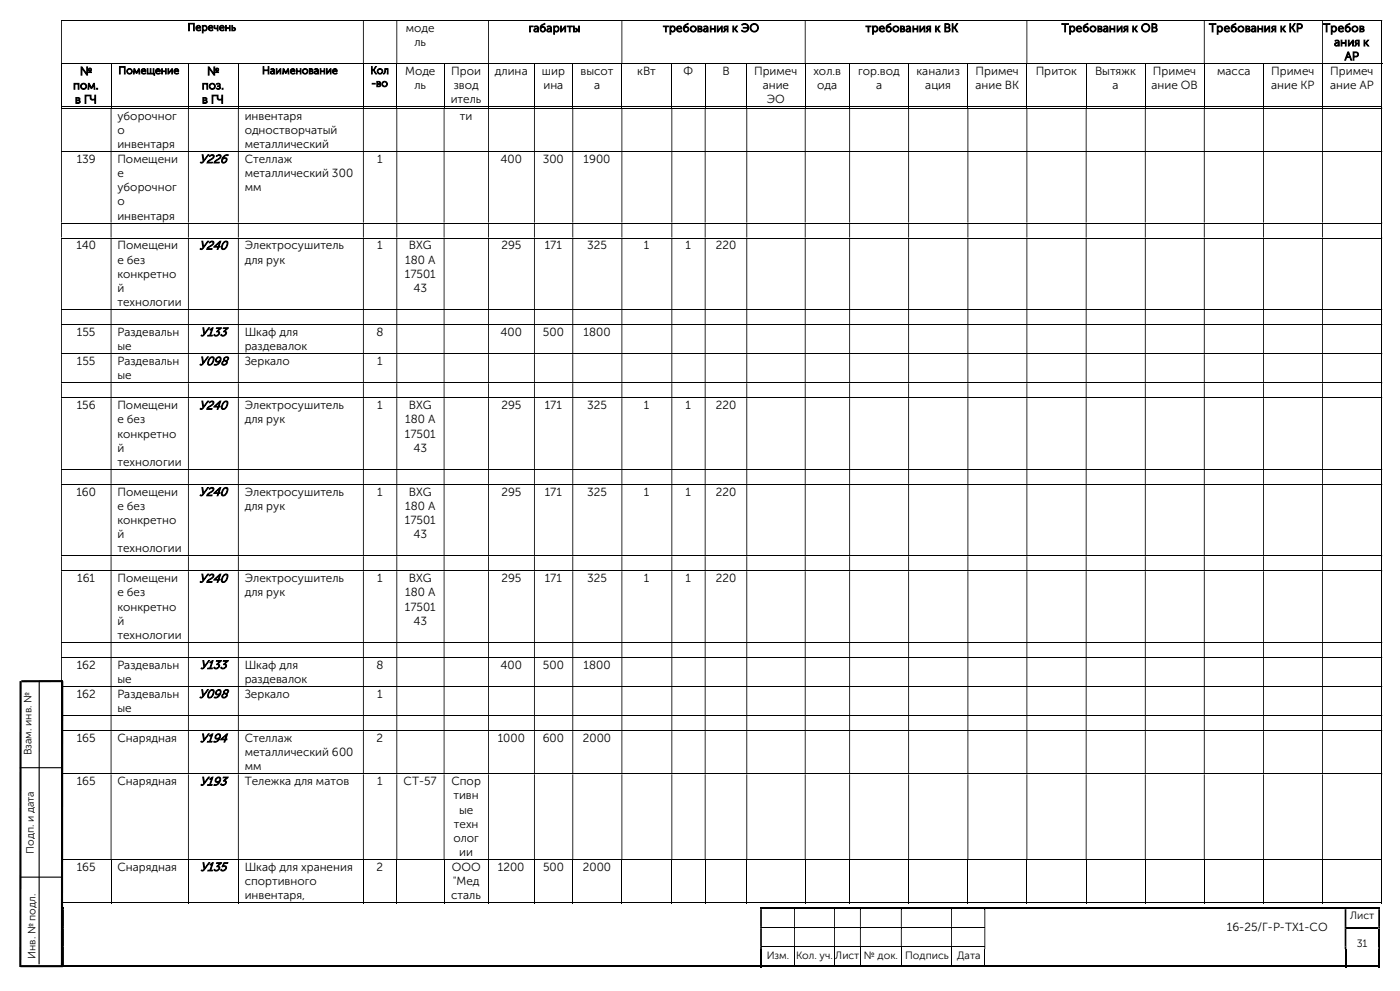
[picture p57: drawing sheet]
<svg xmlns="http://www.w3.org/2000/svg" width="420mm" height="297mm" viewBox="0 0 420 297" stroke-linecap="round" stroke-linejoin="round" font-family="sans-serif">
<defs><g id="words">
<g font-size="3.7">
<text x="59.8" y="48.9">У226</text>
<text x="59.7" y="74.8">У240</text>
<text x="60" y="100.7">У133</text>
<text x="59.6" y="109.4">У098</text>
<text x="59.7" y="122.7">У240</text>
<text x="59.7" y="148.6">У240</text>
<text x="59.7" y="174.5">У240</text>
<text x="60" y="200.4">У133</text>
<text x="59.6" y="209.2">У098</text>
<text x="59.9" y="222.4">У194</text>
<text x="59.9" y="235.4">У193</text>
<text x="60" y="261">У135</text>
</g>
<g font-size="3.5">
<text x="121.8" y="9.6">моде</text>
<text x="158.6" y="9.6">габариты</text>
<text x="198.9" y="9.6">требования к ЭО</text>
<text x="259.7" y="9.6">требования к ВК</text>
<text x="318.5" y="9.6">Требования к ОВ</text>
<text x="362.7" y="9.6">Требования к КР</text>
<text x="396.9" y="9.6">Требов</text>
<text x="124.3" y="13.8">ль</text>
<text x="400.2" y="13.8">ания к</text>
<text x="24" y="22.5">№</text>
<text x="62.1" y="22.5">№</text>
<text x="121.5" y="22.5">Моде</text>
<text x="135.4" y="22.5">Прои</text>
<text x="148.5" y="22.5">длина</text>
<text x="162.6" y="22.5">шир</text>
<text x="174.2" y="22.5">высот</text>
<text x="191.2" y="22.5">кВт</text>
<text x="205.1" y="22.5">Ф</text>
<text x="216.7" y="22.5">В</text>
<text x="226.2" y="22.5">Примеч</text>
<text x="244" y="22.5">хол.в</text>
<text x="257.4" y="22.5">гор.вод</text>
<text x="275" y="22.5">канализ</text>
<text x="292.7" y="22.5">Примеч</text>
<text x="310.7" y="22.5">Приток</text>
<text x="328.5" y="22.5">Вытяжк</text>
<text x="345.9" y="22.5">Примеч</text>
<text x="365.1" y="22.5">масса</text>
<text x="381.3" y="22.5">Примеч</text>
<text x="399.1" y="22.5">Примеч</text>
<text x="403.4" y="18">АР</text>
<text x="21.9" y="26.8">пом.</text>
<text x="60.5" y="26.8">поз.</text>
<text x="124.3" y="26.8">ль</text>
<text x="136.1" y="26.8">звод</text>
<text x="163" y="26.8">ина</text>
<text x="178.2" y="26.8">а</text>
<text x="228.8" y="26.8">ание</text>
<text x="245.2" y="26.8">ода</text>
<text x="262.8" y="26.8">а</text>
<text x="277.6" y="26.8">ация</text>
<text x="292.7" y="26.8">ание ВК</text>
<text x="333.8" y="26.8">а</text>
<text x="345.4" y="26.8">ание ОВ</text>
<text x="381.3" y="26.8">ание КР</text>
<text x="399" y="26.8">ание АР</text>
<text x="22.5" y="31">в ГЧ</text>
<text x="35.2" y="35.9">уборочног</text>
<text x="60.6" y="31">в ГЧ</text>
<text x="73.4" y="35.9">инвентаря</text>
<text x="135.2" y="31">итель</text>
<text x="138" y="35.9">ти</text>
<text x="230" y="31">ЭО</text>
<text x="35.2" y="40.1">о</text>
<text x="73.4" y="40.1">одностворчатый</text>
<text x="35.2" y="44.4">инвентаря</text>
<text x="73.4" y="44.4">металлический</text>
<text x="23" y="48.9">139</text>
<text x="35.2" y="53.1">е</text>
<text x="35.2" y="48.9">Помещени</text>
<text x="73.4" y="48.9">Стеллаж</text>
<text x="73.4" y="53.1">металлический 300</text>
<text x="113.2" y="48.9">1</text>
<text x="150.2" y="48.9">400</text>
<text x="162.8" y="48.9">300</text>
<text x="175.1" y="48.9">1900</text>
<text x="35.2" y="57.3">уборочног</text>
<text x="73.4" y="57.3">мм</text>
<text x="35.2" y="61.6">о</text>
<text x="35.2" y="65.8">инвентаря</text>
<text x="22.9" y="74.8">140</text>
<text x="35.2" y="74.8">Помещени</text>
<text x="73.4" y="74.8">Электросушитель</text>
<text x="113.2" y="74.8">1</text>
<text x="122.7" y="74.8">BXG</text>
<text x="150.4" y="74.8">295</text>
<text x="163.4" y="74.8">171</text>
<text x="176.2" y="74.8">325</text>
<text x="193.2" y="74.8">1</text>
<text x="205.7" y="74.8">1</text>
<text x="214.7" y="74.8">220</text>
<text x="35.2" y="79">е без</text>
<text x="35.2" y="83.2">конкретно</text>
<text x="73.4" y="79">для рук</text>
<text x="121.5" y="83.2">17501</text>
<text x="121.6" y="79">180 А</text>
<text x="35.2" y="87.5">й</text>
<text x="124" y="87.5">43</text>
<text x="35.2" y="91.7">технологии</text>
<text x="23.1" y="100.7">155</text>
<text x="35.2" y="100.7">Раздевальн</text>
<text x="73.4" y="100.7">Шкаф для</text>
<text x="112.9" y="100.7">8</text>
<text x="150.2" y="100.7">400</text>
<text x="162.9" y="100.7">500</text>
<text x="175.1" y="100.7">1800</text>
<text x="35.2" y="104.9">ые</text>
<text x="73.4" y="104.9">раздевалок</text>
<text x="23.1" y="109.4">155</text>
<text x="35.2" y="113.7">ые</text>
<text x="35.2" y="109.4">Раздевальн</text>
<text x="73.4" y="109.4">Зеркало</text>
<text x="113.2" y="109.4">1</text>
<text x="23" y="122.7">156</text>
<text x="35.2" y="122.7">Помещени</text>
<text x="73.4" y="122.7">Электросушитель</text>
<text x="113.2" y="122.7">1</text>
<text x="122.7" y="122.7">BXG</text>
<text x="150.4" y="122.7">295</text>
<text x="163.4" y="122.7">171</text>
<text x="176.2" y="122.7">325</text>
<text x="193.2" y="122.7">1</text>
<text x="205.7" y="122.7">1</text>
<text x="214.7" y="122.7">220</text>
<text x="35.2" y="126.9">е без</text>
<text x="35.2" y="131.1">конкретно</text>
<text x="73.4" y="126.9">для рук</text>
<text x="121.5" y="131.1">17501</text>
<text x="121.6" y="126.9">180 А</text>
<text x="35.2" y="135.4">й</text>
<text x="124" y="135.4">43</text>
<text x="35.2" y="139.6">технологии</text>
<text x="22.9" y="148.6">160</text>
<text x="35.2" y="148.6">Помещени</text>
<text x="73.4" y="148.6">Электросушитель</text>
<text x="113.2" y="148.6">1</text>
<text x="122.7" y="148.6">BXG</text>
<text x="150.4" y="148.6">295</text>
<text x="163.4" y="148.6">171</text>
<text x="176.2" y="148.6">325</text>
<text x="193.2" y="148.6">1</text>
<text x="205.7" y="148.6">1</text>
<text x="214.7" y="148.6">220</text>
<text x="35.2" y="152.8">е без</text>
<text x="73.4" y="152.8">для рук</text>
<text x="121.6" y="152.8">180 А</text>
<text x="35.2" y="157.1">конкретно</text>
<text x="35.2" y="161.3">й</text>
<text x="121.5" y="157.1">17501</text>
<text x="124" y="161.3">43</text>
<text x="35.2" y="165.5">технологии</text>
<text x="23.2" y="174.5">161</text>
<text x="35.2" y="174.5">Помещени</text>
<text x="35.2" y="178.8">е без</text>
<text x="73.4" y="174.5">Электросушитель</text>
<text x="73.4" y="178.8">для рук</text>
<text x="113.2" y="174.5">1</text>
<text x="121.6" y="178.8">180 А</text>
<text x="122.7" y="174.5">BXG</text>
<text x="150.4" y="174.5">295</text>
<text x="163.4" y="174.5">171</text>
<text x="176.2" y="174.5">325</text>
<text x="193.2" y="174.5">1</text>
<text x="205.7" y="174.5">1</text>
<text x="214.7" y="174.5">220</text>
<text x="35.2" y="183">конкретно</text>
<text x="121.5" y="183">17501</text>
<text x="35.2" y="187.2">й</text>
<text x="35.2" y="191.5">технологии</text>
<text x="124" y="187.2">43</text>
<text x="23" y="200.4">162</text>
<text x="35.2" y="200.4">Раздевальн</text>
<text x="73.4" y="200.4">Шкаф для</text>
<text x="112.9" y="200.4">8</text>
<text x="150.2" y="200.4">400</text>
<text x="162.9" y="200.4">500</text>
<text x="175.1" y="200.4">1800</text>
<text x="23" y="209.2">162</text>
<text x="35.2" y="204.7">ые</text>
<text x="35.2" y="209.2">Раздевальн</text>
<text x="73.4" y="204.7">раздевалок</text>
<text x="73.4" y="209.2">Зеркало</text>
<text x="113.2" y="209.2">1</text>
<text x="35.2" y="213.4">ые</text>
<text x="23" y="222.4">165</text>
<text x="35.2" y="222.4">Снарядная</text>
<text x="73.4" y="222.4">Стеллаж</text>
<text x="73.4" y="226.7">металлический 600</text>
<text x="113" y="222.4">2</text>
<text x="149.3" y="222.4">1000</text>
<text x="162.8" y="222.4">600</text>
<text x="174.9" y="222.4">2000</text>
<text x="73.4" y="230.9">мм</text>
<text x="23" y="235.4">165</text>
<text x="35.2" y="235.4">Снарядная</text>
<text x="73.4" y="235.4">Тележка для матов</text>
<text x="113.2" y="235.4">1</text>
<text x="121.1" y="235.4">СТ-57</text>
<text x="135.4" y="235.4">Спор</text>
<text x="136" y="239.6">тивн</text>
<text x="137.7" y="243.8">ые</text>
<text x="136.1" y="248.1">техн</text>
<text x="136" y="252.3">олог</text>
<text x="137.8" y="256.5">ии</text>
<text x="23" y="261">165</text>
<text x="35.2" y="261">Снарядная</text>
<text x="73.4" y="261">Шкаф для хранения</text>
<text x="113" y="261">2</text>
<text x="135.5" y="261">ООО</text>
<text x="149.4" y="261">1200</text>
<text x="162.9" y="261">500</text>
<text x="174.9" y="261">2000</text>
<text x="73.4" y="265.3">спортивного</text>
<text x="73.4" y="269.5">инвентаря,</text>
<text x="135.4" y="269.5">сталь</text>
<text x="135.8" y="265.3">&quot;Мед</text>
<text x="368" y="279">16-25/Г-Р-ТХ1-СО</text>
</g>
<g font-size="3.2">
<text x="56.3" y="9.2">Перечень</text>
<text x="35.5" y="22.2">Помещение</text>
<text x="78.6" y="22.2">Наименование</text>
<text x="111.1" y="22.2">Кол</text>
<text x="111.4" y="26">-во</text>
<text x="9.5" y="226.4" transform="rotate(-90 9.5 226.4)">Взам. инв. №</text>
<text x="10.2" y="255.9" transform="rotate(-90 10.2 255.9)">Подп. и дата</text>
<text x="405" y="275.5">Лист</text>
<text x="10.6" y="287.4" transform="rotate(-90 10.6 287.4)">Инв. № подл.</text>
<text x="230" y="287.4">Изм.</text>
<text x="238.8" y="287.4">Кол. уч.</text>
<text x="250.6" y="287.4">Лист</text>
<text x="259.2" y="287.4">№ док.</text>
<text x="271.6" y="287.4">Подпись</text>
<text x="287.1" y="287.4">Дата</text>
<text x="407" y="283.8">31</text>
</g>
</g></defs>
<g fill="none" stroke="#000" stroke-width=".3">
<path d="M18.3 6.1h396.1M18.3 19.1h396.4M18.5 19.2v13M33.3 19.2v13M56.5 19.2v13M71.5 19.2v13M109 19.2v13M119 19.2v13M133.2 19.2v13M146.6 19.2v13M160.3 19.2v13M171.8 19.2v13"/>
<path d="M186.6 19.2v13M201.5 19.2v13M211.5 19.2v13M224 19.2v13M241.6 19.2v13M254.9 19.2v13M272.6 19.2v13M290.4 19.2v13M308.1 19.2v13M325.8 19.2v13M343.6 19.2v13M361.3 19.2v13"/>
<path d="M379.1 19.2v13M396.7 19.2v13M414.5 6.3v12.7M414.5 19.2v13M18.3 32h14.9M18.3 32.4h396.1M33.4 32h23M56.6 32h14.8M71.6 32h37.3M109.1 32h9.8M119.2 32h13.9M133.3 32h13.1"/>
<path d="M146.7 32h13.5M160.4 32h11.3M172 32h14.4M186.7 32h14.7M201.7 32h9.7M211.7 32h12.2M224.2 32h17.2M241.7 32h13.1M255 32h17.5M272.7 32h17.5M290.5 32h17.4M308.2 32h17.5"/>
<path d="M326 32h17.5M343.7 32h17.4M361.4 32h17.5M379.2 32h17.4M396.9 32h17.5M414.5 32.6v12.7M18.3 45.4h396.1M414.5 45.6v21.1M18.3 66.8h396.1M18.3 71.3h396.1M414.5 67v4.2M414.5 71.5v21.1"/>
<path d="M18.3 92.8h396.1M18.3 97.3h396.1M414.5 92.9v4.3M414.5 97.4v8.5M18.3 106h396.1M18.3 114.7h396.1M18.3 119.2h396.1M414.5 106.1v8.5M414.5 114.9v4.2M414.5 119.3v21.2M18.3 140.7h396.1M18.3 145.2h396.1"/>
<path d="M414.5 140.8v4.2M414.5 145.3v21.2M18.3 166.6h396.1M18.3 171.1h396.1M414.5 166.7v4.2M414.5 171.2v21.2M18.3 192.5h396.1M18.3 197h396.1M414.5 192.7v4.2M414.5 197.1v8.5M18.3 205.7h396.1M18.3 214.5h396.1"/>
<path d="M18.3 219h396.1M414.5 205.9v8.4M414.5 214.6v4.3M414.5 219.1v12.7M18.3 231.9h396.1M414.5 232.1v25.4M18.3 257.6h396.1M18.5 257.7v13M33.3 257.7v13M56.5 257.7v13M71.5 257.7v13M109 257.7v13"/>
<path d="M119 257.7v13M133.2 257.7v13M146.6 257.7v13M160.3 257.7v13M171.8 257.7v13M186.6 257.7v13M201.5 257.7v13M211.5 257.7v13M224 257.7v13M241.6 257.7v13M254.9 257.7v13M272.6 257.7v13"/>
<path d="M290.4 257.7v13M308.1 257.7v13M325.8 257.7v13M343.6 257.7v13M361.3 257.7v13M379.1 257.7v13M396.7 257.7v13M414.5 257.7v13M18.3 270.6h14.9M33.4 270.6h23M56.6 270.6h14.8M71.6 270.6h37.3"/>
<path d="M109.1 270.6h9.8M119.2 270.6h13.9M133.3 270.6h13.1M146.7 270.6h13.5M160.4 270.6h11.3M172 270.6h14.4M186.7 270.6h14.7M201.7 270.6h9.7M211.7 270.6h12.2M224.2 270.6h17.2M228.6 277.9h9.6M238.5 277.9h11.7"/>
<path d="M241.7 270.6h13.1M250.5 277.9h7.5M255 270.6h17.5M258.2 277.9h12.1M270.5 277.9h14.8M272.7 270.6h17.5M285.6 277.9h9.7M290.5 270.6h17.4M308.2 270.6h17.5M326 270.6h17.5M343.7 270.6h17.4M361.4 270.6h17.5"/>
<path d="M379.2 270.6h17.4M396.9 270.6h17.5M228.6 283.8h9.6M238.3 284.4v5M238.5 283.8h11.7M250.4 284.4v5M250.5 283.8h7.5M258.1 284.4v5M258.2 283.8h12.1M270.4 284.4v5M270.5 283.8h14.8M285.5 284.4v5"/>
<path d="M285.6 283.8h9.7M295.4 284.4v5"/>
</g>
<g fill="#000">
<path d="M414.4 6h.3v.3h-.3zM18.3 6.3h.3v12.7h-.3zM108.9 6.3h.2v12.7h-.2zM118.9 6.3h.3v12.7h-.3zM146.4 6.3h.3v12.7h-.3zM186.4 6.3h.3v12.7h-.3zM241.4 6.3h.3v12.7h-.3zM307.9 6.3h.3v12.7h-.3zM361.1 6.3h.3v12.7h-.3zM396.6 6.3h.3v12.7h-.3z" fill-rule="evenodd"/>
<path d="M414.4 32.3h.3v.3h-.3zM18.3 32.6h.3v12.7h-.3zM33.2 32.6h.2v12.7h-.2zM56.4 32.6h.2v12.7h-.2zM71.4 32.6h.2v12.7h-.2zM108.9 32.6h.2v12.7h-.2zM118.9 32.6h.3v12.7h-.3zM133.1 32.6h.2v12.7h-.2zM146.4 32.6h.3v12.7h-.3zM160.2 32.6h.2v12.7h-.2zM171.7 32.6h.3v12.7h-.3zM186.4 32.6h.3v12.7h-.3zM201.4 32.6h.3v12.7h-.3zM211.4 32.6h.3v12.7h-.3zM223.9 32.6h.3v12.7h-.3zM241.4 32.6h.3v12.7h-.3zM254.8 32.6h.2v12.7h-.2zM272.5 32.6h.2v12.7h-.2zM290.2 32.6h.3v12.7h-.3zM307.9 32.6h.3v12.7h-.3zM325.7 32.6h.3v12.7h-.3zM343.5 32.6h.2v12.7h-.2zM361.1 32.6h.3v12.7h-.3zM378.9 32.6h.3v12.7h-.3zM396.6 32.6h.3v12.7h-.3z" fill-rule="evenodd"/>
<path d="M414.4 45.3h.3v.3h-.3zM18.3 45.6h.3v21.1h-.3zM33.2 45.6h.2v21.1h-.2zM56.4 45.6h.2v21.1h-.2zM71.4 45.6h.2v21.1h-.2zM108.9 45.6h.2v21.1h-.2zM118.9 45.6h.3v21.1h-.3zM133.1 45.6h.2v21.1h-.2zM146.4 45.6h.3v21.1h-.3zM160.2 45.6h.2v21.1h-.2zM171.7 45.6h.3v21.1h-.3zM186.4 45.6h.3v21.1h-.3zM201.4 45.6h.3v21.1h-.3zM211.4 45.6h.3v21.1h-.3zM223.9 45.6h.3v21.1h-.3zM241.4 45.6h.3v21.1h-.3zM254.8 45.6h.2v21.1h-.2zM272.5 45.6h.2v21.1h-.2zM290.2 45.6h.3v21.1h-.3zM307.9 45.6h.3v21.1h-.3zM325.7 45.6h.3v21.1h-.3zM343.5 45.6h.2v21.1h-.2zM361.1 45.6h.3v21.1h-.3zM378.9 45.6h.3v21.1h-.3zM396.6 45.6h.3v21.1h-.3z" fill-rule="evenodd"/>
<path d="M414.4 66.7h.3v.3h-.3zM18.3 67h.3v4.2h-.3zM33.2 67h.2v4.2h-.2zM56.4 67h.2v4.2h-.2zM71.4 67h.2v4.2h-.2zM108.9 67h.2v4.2h-.2zM118.9 67h.3v4.2h-.3zM133.1 67h.2v4.2h-.2zM146.4 67h.3v4.2h-.3zM160.2 67h.2v4.2h-.2zM171.7 67h.3v4.2h-.3zM186.4 67h.3v4.2h-.3zM201.4 67h.3v4.2h-.3zM211.4 67h.3v4.2h-.3zM223.9 67h.3v4.2h-.3zM241.4 67h.3v4.2h-.3zM254.8 67h.2v4.2h-.2zM272.5 67h.2v4.2h-.2zM290.2 67h.3v4.2h-.3zM307.9 67h.3v4.2h-.3zM325.7 67h.3v4.2h-.3zM343.5 67h.2v4.2h-.2zM361.1 67h.3v4.2h-.3zM378.9 67h.3v4.2h-.3zM396.6 67h.3v4.2h-.3z" fill-rule="evenodd"/>
<path d="M414.4 71.2h.3v.3h-.3zM18.3 71.5h.3v21.1h-.3zM33.2 71.5h.2v21.1h-.2zM56.4 71.5h.2v21.1h-.2zM71.4 71.5h.2v21.1h-.2zM108.9 71.5h.2v21.1h-.2zM118.9 71.5h.3v21.1h-.3zM133.1 71.5h.2v21.1h-.2zM146.4 71.5h.3v21.1h-.3zM160.2 71.5h.2v21.1h-.2zM171.7 71.5h.3v21.1h-.3zM186.4 71.5h.3v21.1h-.3zM201.4 71.5h.3v21.1h-.3zM211.4 71.5h.3v21.1h-.3zM223.9 71.5h.3v21.1h-.3zM241.4 71.5h.3v21.1h-.3zM254.8 71.5h.2v21.1h-.2zM272.5 71.5h.2v21.1h-.2zM290.2 71.5h.3v21.1h-.3zM307.9 71.5h.3v21.1h-.3zM325.7 71.5h.3v21.1h-.3zM343.5 71.5h.2v21.1h-.2zM361.1 71.5h.3v21.1h-.3zM378.9 71.5h.3v21.1h-.3zM396.6 71.5h.3v21.1h-.3z" fill-rule="evenodd"/>
<path d="M414.4 92.6h.3v.3h-.3zM18.3 92.9h.3v4.3h-.3zM33.2 92.9h.2v4.3h-.2zM56.4 92.9h.2v4.3h-.2zM71.4 92.9h.2v4.3h-.2zM108.9 92.9h.2v4.3h-.2zM118.9 92.9h.3v4.3h-.3zM133.1 92.9h.2v4.3h-.2zM146.4 92.9h.3v4.3h-.3zM160.2 92.9h.2v4.3h-.2zM171.7 92.9h.3v4.3h-.3zM186.4 92.9h.3v4.3h-.3zM201.4 92.9h.3v4.3h-.3zM211.4 92.9h.3v4.3h-.3zM223.9 92.9h.3v4.3h-.3zM241.4 92.9h.3v4.3h-.3zM254.8 92.9h.2v4.3h-.2zM272.5 92.9h.2v4.3h-.2zM290.2 92.9h.3v4.3h-.3zM307.9 92.9h.3v4.3h-.3zM325.7 92.9h.3v4.3h-.3zM343.5 92.9h.2v4.3h-.2zM361.1 92.9h.3v4.3h-.3zM378.9 92.9h.3v4.3h-.3zM396.6 92.9h.3v4.3h-.3z" fill-rule="evenodd"/>
<path d="M414.4 97.2h.3v.2h-.3zM18.3 97.4h.3v8.5h-.3zM33.2 97.4h.2v8.5h-.2zM56.4 97.4h.2v8.5h-.2zM71.4 97.4h.2v8.5h-.2zM108.9 97.4h.2v8.5h-.2zM118.9 97.4h.3v8.5h-.3zM133.1 97.4h.2v8.5h-.2zM146.4 97.4h.3v8.5h-.3zM160.2 97.4h.2v8.5h-.2zM171.7 97.4h.3v8.5h-.3zM186.4 97.4h.3v8.5h-.3zM201.4 97.4h.3v8.5h-.3zM211.4 97.4h.3v8.5h-.3zM223.9 97.4h.3v8.5h-.3zM241.4 97.4h.3v8.5h-.3zM254.8 97.4h.2v8.5h-.2zM272.5 97.4h.2v8.5h-.2zM290.2 97.4h.3v8.5h-.3zM307.9 97.4h.3v8.5h-.3zM325.7 97.4h.3v8.5h-.3zM343.5 97.4h.2v8.5h-.2zM361.1 97.4h.3v8.5h-.3zM378.9 97.4h.3v8.5h-.3zM396.6 97.4h.3v8.5h-.3z" fill-rule="evenodd"/>
<path d="M414.4 105.9h.3v.2h-.3zM18.3 106.1h.3v8.5h-.3zM33.2 106.1h.2v8.5h-.2zM56.4 106.1h.2v8.5h-.2zM71.4 106.1h.2v8.5h-.2zM108.9 106.1h.2v8.5h-.2zM118.9 106.1h.3v8.5h-.3zM133.1 106.1h.2v8.5h-.2zM146.4 106.1h.3v8.5h-.3zM160.2 106.1h.2v8.5h-.2zM171.7 106.1h.3v8.5h-.3zM186.4 106.1h.3v8.5h-.3zM201.4 106.1h.3v8.5h-.3zM211.4 106.1h.3v8.5h-.3zM223.9 106.1h.3v8.5h-.3zM241.4 106.1h.3v8.5h-.3zM254.8 106.1h.2v8.5h-.2zM272.5 106.1h.2v8.5h-.2zM290.2 106.1h.3v8.5h-.3zM307.9 106.1h.3v8.5h-.3zM325.7 106.1h.3v8.5h-.3zM343.5 106.1h.2v8.5h-.2zM361.1 106.1h.3v8.5h-.3zM378.9 106.1h.3v8.5h-.3zM396.6 106.1h.3v8.5h-.3z" fill-rule="evenodd"/>
<path d="M414.4 114.6h.3v.3h-.3zM18.3 114.9h.3v4.2h-.3zM33.2 114.9h.2v4.2h-.2zM56.4 114.9h.2v4.2h-.2zM71.4 114.9h.2v4.2h-.2zM108.9 114.9h.2v4.2h-.2zM118.9 114.9h.3v4.2h-.3zM133.1 114.9h.2v4.2h-.2zM146.4 114.9h.3v4.2h-.3zM160.2 114.9h.2v4.2h-.2zM171.7 114.9h.3v4.2h-.3zM186.4 114.9h.3v4.2h-.3zM201.4 114.9h.3v4.2h-.3zM211.4 114.9h.3v4.2h-.3zM223.9 114.9h.3v4.2h-.3zM241.4 114.9h.3v4.2h-.3zM254.8 114.9h.2v4.2h-.2zM272.5 114.9h.2v4.2h-.2zM290.2 114.9h.3v4.2h-.3zM307.9 114.9h.3v4.2h-.3zM325.7 114.9h.3v4.2h-.3zM343.5 114.9h.2v4.2h-.2zM361.1 114.9h.3v4.2h-.3zM378.9 114.9h.3v4.2h-.3zM396.6 114.9h.3v4.2h-.3z" fill-rule="evenodd"/>
<path d="M414.4 119.1h.3v.2h-.3zM18.3 119.3h.3v21.2h-.3zM33.2 119.3h.2v21.2h-.2zM56.4 119.3h.2v21.2h-.2zM71.4 119.3h.2v21.2h-.2zM108.9 119.3h.2v21.2h-.2zM118.9 119.3h.3v21.2h-.3zM133.1 119.3h.2v21.2h-.2zM146.4 119.3h.3v21.2h-.3zM160.2 119.3h.2v21.2h-.2zM171.7 119.3h.3v21.2h-.3zM186.4 119.3h.3v21.2h-.3zM201.4 119.3h.3v21.2h-.3zM211.4 119.3h.3v21.2h-.3zM223.9 119.3h.3v21.2h-.3zM241.4 119.3h.3v21.2h-.3zM254.8 119.3h.2v21.2h-.2zM272.5 119.3h.2v21.2h-.2zM290.2 119.3h.3v21.2h-.3zM307.9 119.3h.3v21.2h-.3zM325.7 119.3h.3v21.2h-.3zM343.5 119.3h.2v21.2h-.2zM361.1 119.3h.3v21.2h-.3zM378.9 119.3h.3v21.2h-.3zM396.6 119.3h.3v21.2h-.3z" fill-rule="evenodd"/>
<path d="M414.4 140.5h.3v.3h-.3zM18.3 140.8h.3v4.2h-.3zM33.2 140.8h.2v4.2h-.2zM56.4 140.8h.2v4.2h-.2zM71.4 140.8h.2v4.2h-.2zM108.9 140.8h.2v4.2h-.2zM118.9 140.8h.3v4.2h-.3zM133.1 140.8h.2v4.2h-.2zM146.4 140.8h.3v4.2h-.3zM160.2 140.8h.2v4.2h-.2zM171.7 140.8h.3v4.2h-.3zM186.4 140.8h.3v4.2h-.3zM201.4 140.8h.3v4.2h-.3zM211.4 140.8h.3v4.2h-.3zM223.9 140.8h.3v4.2h-.3zM241.4 140.8h.3v4.2h-.3zM254.8 140.8h.2v4.2h-.2zM272.5 140.8h.2v4.2h-.2zM290.2 140.8h.3v4.2h-.3zM307.9 140.8h.3v4.2h-.3zM325.7 140.8h.3v4.2h-.3zM343.5 140.8h.2v4.2h-.2zM361.1 140.8h.3v4.2h-.3zM378.9 140.8h.3v4.2h-.3zM396.6 140.8h.3v4.2h-.3z" fill-rule="evenodd"/>
<path d="M414.4 145h.3v.3h-.3zM18.3 145.3h.3v21.2h-.3zM33.2 145.3h.2v21.2h-.2zM56.4 145.3h.2v21.2h-.2zM71.4 145.3h.2v21.2h-.2zM108.9 145.3h.2v21.2h-.2zM118.9 145.3h.3v21.2h-.3zM133.1 145.3h.2v21.2h-.2zM146.4 145.3h.3v21.2h-.3zM160.2 145.3h.2v21.2h-.2zM171.7 145.3h.3v21.2h-.3zM186.4 145.3h.3v21.2h-.3zM201.4 145.3h.3v21.2h-.3zM211.4 145.3h.3v21.2h-.3zM223.9 145.3h.3v21.2h-.3zM241.4 145.3h.3v21.2h-.3zM254.8 145.3h.2v21.2h-.2zM272.5 145.3h.2v21.2h-.2zM290.2 145.3h.3v21.2h-.3zM307.9 145.3h.3v21.2h-.3zM325.7 145.3h.3v21.2h-.3zM343.5 145.3h.2v21.2h-.2zM361.1 145.3h.3v21.2h-.3zM378.9 145.3h.3v21.2h-.3zM396.6 145.3h.3v21.2h-.3z" fill-rule="evenodd"/>
<path d="M414.4 166.5h.3v.2h-.3zM18.3 166.7h.3v4.2h-.3zM33.2 166.7h.2v4.2h-.2zM56.4 166.7h.2v4.2h-.2zM71.4 166.7h.2v4.2h-.2zM108.9 166.7h.2v4.2h-.2zM118.9 166.7h.3v4.2h-.3zM133.1 166.7h.2v4.2h-.2zM146.4 166.7h.3v4.2h-.3zM160.2 166.7h.2v4.2h-.2zM171.7 166.7h.3v4.2h-.3zM186.4 166.7h.3v4.2h-.3zM201.4 166.7h.3v4.2h-.3zM211.4 166.7h.3v4.2h-.3zM223.9 166.7h.3v4.2h-.3zM241.4 166.7h.3v4.2h-.3zM254.8 166.7h.2v4.2h-.2zM272.5 166.7h.2v4.2h-.2zM290.2 166.7h.3v4.2h-.3zM307.9 166.7h.3v4.2h-.3zM325.7 166.7h.3v4.2h-.3zM343.5 166.7h.2v4.2h-.2zM361.1 166.7h.3v4.2h-.3zM378.9 166.7h.3v4.2h-.3zM396.6 166.7h.3v4.2h-.3z" fill-rule="evenodd"/>
<path d="M414.4 170.9h.3v.3h-.3zM18.3 171.2h.3v21.2h-.3zM33.2 171.2h.2v21.2h-.2zM56.4 171.2h.2v21.2h-.2zM71.4 171.2h.2v21.2h-.2zM108.9 171.2h.2v21.2h-.2zM118.9 171.2h.3v21.2h-.3zM133.1 171.2h.2v21.2h-.2zM146.4 171.2h.3v21.2h-.3zM160.2 171.2h.2v21.2h-.2zM171.7 171.2h.3v21.2h-.3zM186.4 171.2h.3v21.2h-.3zM201.4 171.2h.3v21.2h-.3zM211.4 171.2h.3v21.2h-.3zM223.9 171.2h.3v21.2h-.3zM241.4 171.2h.3v21.2h-.3zM254.8 171.2h.2v21.2h-.2zM272.5 171.2h.2v21.2h-.2zM290.2 171.2h.3v21.2h-.3zM307.9 171.2h.3v21.2h-.3zM325.7 171.2h.3v21.2h-.3zM343.5 171.2h.2v21.2h-.2zM361.1 171.2h.3v21.2h-.3zM378.9 171.2h.3v21.2h-.3zM396.6 171.2h.3v21.2h-.3z" fill-rule="evenodd"/>
<path d="M414.4 192.4h.3v.3h-.3zM18.3 192.7h.3v4.2h-.3zM33.2 192.7h.2v4.2h-.2zM56.4 192.7h.2v4.2h-.2zM71.4 192.7h.2v4.2h-.2zM108.9 192.7h.2v4.2h-.2zM118.9 192.7h.3v4.2h-.3zM133.1 192.7h.2v4.2h-.2zM146.4 192.7h.3v4.2h-.3zM160.2 192.7h.2v4.2h-.2zM171.7 192.7h.3v4.2h-.3zM186.4 192.7h.3v4.2h-.3zM201.4 192.7h.3v4.2h-.3zM211.4 192.7h.3v4.2h-.3zM223.9 192.7h.3v4.2h-.3zM241.4 192.7h.3v4.2h-.3zM254.8 192.7h.2v4.2h-.2zM272.5 192.7h.2v4.2h-.2zM290.2 192.7h.3v4.2h-.3zM307.9 192.7h.3v4.2h-.3zM325.7 192.7h.3v4.2h-.3zM343.5 192.7h.2v4.2h-.2zM361.1 192.7h.3v4.2h-.3zM378.9 192.7h.3v4.2h-.3zM396.6 192.7h.3v4.2h-.3z" fill-rule="evenodd"/>
<path d="M414.4 196.9h.3v.2h-.3zM18.3 197.1h.3v8.5h-.3zM33.2 197.1h.2v8.5h-.2zM56.4 197.1h.2v8.5h-.2zM71.4 197.1h.2v8.5h-.2zM108.9 197.1h.2v8.5h-.2zM118.9 197.1h.3v8.5h-.3zM133.1 197.1h.2v8.5h-.2zM146.4 197.1h.3v8.5h-.3zM160.2 197.1h.2v8.5h-.2zM171.7 197.1h.3v8.5h-.3zM186.4 197.1h.3v8.5h-.3zM201.4 197.1h.3v8.5h-.3zM211.4 197.1h.3v8.5h-.3zM223.9 197.1h.3v8.5h-.3zM241.4 197.1h.3v8.5h-.3zM254.8 197.1h.2v8.5h-.2zM272.5 197.1h.2v8.5h-.2zM290.2 197.1h.3v8.5h-.3zM307.9 197.1h.3v8.5h-.3zM325.7 197.1h.3v8.5h-.3zM343.5 197.1h.2v8.5h-.2zM361.1 197.1h.3v8.5h-.3zM378.9 197.1h.3v8.5h-.3zM396.6 197.1h.3v8.5h-.3z" fill-rule="evenodd"/>
<path d="M414.4 205.6h.3v.3h-.3zM18.3 205.9h.3v8.4h-.3zM33.2 205.9h.2v8.4h-.2zM56.4 205.9h.2v8.4h-.2zM71.4 205.9h.2v8.4h-.2zM108.9 205.9h.2v8.4h-.2zM118.9 205.9h.3v8.4h-.3zM133.1 205.9h.2v8.4h-.2zM146.4 205.9h.3v8.4h-.3zM160.2 205.9h.2v8.4h-.2zM171.7 205.9h.3v8.4h-.3zM186.4 205.9h.3v8.4h-.3zM201.4 205.9h.3v8.4h-.3zM211.4 205.9h.3v8.4h-.3zM223.9 205.9h.3v8.4h-.3zM241.4 205.9h.3v8.4h-.3zM254.8 205.9h.2v8.4h-.2zM272.5 205.9h.2v8.4h-.2zM290.2 205.9h.3v8.4h-.3zM307.9 205.9h.3v8.4h-.3zM325.7 205.9h.3v8.4h-.3zM343.5 205.9h.2v8.4h-.2zM361.1 205.9h.3v8.4h-.3zM378.9 205.9h.3v8.4h-.3zM396.6 205.9h.3v8.4h-.3z" fill-rule="evenodd"/>
<path d="M414.4 214.3h.3v.3h-.3zM18.3 214.6h.3v4.3h-.3zM33.2 214.6h.2v4.3h-.2zM56.4 214.6h.2v4.3h-.2zM71.4 214.6h.2v4.3h-.2zM108.9 214.6h.2v4.3h-.2zM118.9 214.6h.3v4.3h-.3zM133.1 214.6h.2v4.3h-.2zM146.4 214.6h.3v4.3h-.3zM160.2 214.6h.2v4.3h-.2zM171.7 214.6h.3v4.3h-.3zM186.4 214.6h.3v4.3h-.3zM201.4 214.6h.3v4.3h-.3zM211.4 214.6h.3v4.3h-.3zM223.9 214.6h.3v4.3h-.3zM241.4 214.6h.3v4.3h-.3zM254.8 214.6h.2v4.3h-.2zM272.5 214.6h.2v4.3h-.2zM290.2 214.6h.3v4.3h-.3zM307.9 214.6h.3v4.3h-.3zM325.7 214.6h.3v4.3h-.3zM343.5 214.6h.2v4.3h-.2zM361.1 214.6h.3v4.3h-.3zM378.9 214.6h.3v4.3h-.3zM396.6 214.6h.3v4.3h-.3z" fill-rule="evenodd"/>
<path d="M414.4 218.9h.3v.2h-.3zM18.3 219.1h.3v12.7h-.3zM33.2 219.1h.2v12.7h-.2zM56.4 219.1h.2v12.7h-.2zM71.4 219.1h.2v12.7h-.2zM108.9 219.1h.2v12.7h-.2zM118.9 219.1h.3v12.7h-.3zM133.1 219.1h.2v12.7h-.2zM146.4 219.1h.3v12.7h-.3zM160.2 219.1h.2v12.7h-.2zM171.7 219.1h.3v12.7h-.3zM186.4 219.1h.3v12.7h-.3zM201.4 219.1h.3v12.7h-.3zM211.4 219.1h.3v12.7h-.3zM223.9 219.1h.3v12.7h-.3zM241.4 219.1h.3v12.7h-.3zM254.8 219.1h.2v12.7h-.2zM272.5 219.1h.2v12.7h-.2zM290.2 219.1h.3v12.7h-.3zM307.9 219.1h.3v12.7h-.3zM325.7 219.1h.3v12.7h-.3zM343.5 219.1h.2v12.7h-.2zM361.1 219.1h.3v12.7h-.3zM378.9 219.1h.3v12.7h-.3zM396.6 219.1h.3v12.7h-.3z" fill-rule="evenodd"/>
<path d="M414.4 231.8h.3v.3h-.3zM18.3 232.1h.3v25.4h-.3zM33.2 232.1h.2v25.4h-.2zM56.4 232.1h.2v25.4h-.2zM71.4 232.1h.2v25.4h-.2zM108.9 232.1h.2v25.4h-.2zM118.9 232.1h.3v25.4h-.3zM133.1 232.1h.2v25.4h-.2zM146.4 232.1h.3v25.4h-.3zM160.2 232.1h.2v25.4h-.2zM171.7 232.1h.3v25.4h-.3zM186.4 232.1h.3v25.4h-.3zM201.4 232.1h.3v25.4h-.3zM211.4 232.1h.3v25.4h-.3zM223.9 232.1h.3v25.4h-.3zM241.4 232.1h.3v25.4h-.3zM254.8 232.1h.2v25.4h-.2zM272.5 232.1h.2v25.4h-.2zM290.2 232.1h.3v25.4h-.3zM307.9 232.1h.3v25.4h-.3zM325.7 232.1h.3v25.4h-.3zM343.5 232.1h.2v25.4h-.2zM361.1 232.1h.3v25.4h-.3zM378.9 232.1h.3v25.4h-.3zM396.6 232.1h.3v25.4h-.3z" fill-rule="evenodd"/>
<path d="M18.8 272.5h.4v5.3h-.4zM228 272.5h.6v5.3h-.6zM238.2 272.5h.3v5.3h-.3zM250.2 272.5h.3v5.3h-.3zM258 272.5h.2v5.3h-.2zM270.3 272.5h.2v5.3h-.2zM285.3 272.5h.3v5.3h-.3zM295.3 272.5h.3v5.3h-.3zM403.4 272.5h.5v5.3h-.5zM413.5 272.5h.5v5.3h-.5z" fill-rule="evenodd"/>
<path d="M18.8 277.8h.4v.5h-.4zM228 277.8h.6v.5h-.6z" fill-rule="evenodd"/>
<path d="M228 271.9h.6v.6h-.6z" fill-rule="evenodd"/>
<path d="M238.2 271.9h12v.6h-12z" fill-rule="evenodd"/>
<path d="M250.2 271.9h7.8v.6h-7.8z" fill-rule="evenodd"/>
<path d="M258 271.9h12.3v.6h-12.3z" fill-rule="evenodd"/>
<path d="M270.3 271.9h15v.6h-15z" fill-rule="evenodd"/>
<path d="M285.3 271.9h10v.6h-10z" fill-rule="evenodd"/>
<path d="M295.3 271.9h108.1v.6h-108.1z" fill-rule="evenodd"/>
<path d="M295.3 277.8h.3v.5h-.3zM403.4 277.8h.5v.5h-.5z" fill-rule="evenodd"/>
<path d="M403.4 271.9h.5v.6h-.5z" fill-rule="evenodd"/>
<path d="M413.5 271.9h.5v.6h-.5z" fill-rule="evenodd"/>
<path d="M413.5 277.8h.5v.5h-.5zM18.8 278.3h.4v5.3h-.4zM228 278.3h.6v5.3h-.6zM238.2 278.3h.3v5.3h-.3zM250.2 278.3h.3v5.3h-.3zM258 278.3h.2v5.3h-.2zM270.3 278.3h.2v5.3h-.2zM285.3 278.3h.3v5.3h-.3zM295.3 278.3h.3v5.3h-.3zM403.4 278.3h.5v5.3h-.5z" fill-rule="evenodd"/>
<path d="M18.8 283.6h.4v.8h-.4zM228 283.6h.6v.8h-.6z" fill-rule="evenodd"/>
<path d="M228 284.4h.6v5.5h-.6z" fill-rule="evenodd"/>
<path d="M238.2 289.4h12v.5h-12z" fill-rule="evenodd"/>
<path d="M250.2 289.4h7.8v.5h-7.8z" fill-rule="evenodd"/>
<path d="M258 289.4h12.3v.5h-12.3z" fill-rule="evenodd"/>
<path d="M270.3 289.4h15v.5h-15z" fill-rule="evenodd"/>
<path d="M285.3 289.4h10v.5h-10z" fill-rule="evenodd"/>
<path d="M295.3 283.6h.3v.8h-.3zM403.4 283.6h.5v.8h-.5zM413.5 283.6h.5v.8h-.5zM18.8 284.4h.4v5h-.4z" fill-rule="evenodd"/>
<path d="M295.3 289.4h108.1v.5h-108.1z" fill-rule="evenodd"/>
<path d="M403.4 284.4h.5v5.5h-.5z" fill-rule="evenodd"/>
<path d="M413.5 284.4h.5v5.5h-.5z" fill-rule="evenodd"/>
</g>
<g fill="#000">
<path d="M414.4 31.9h.3v.3h-.3zM414.4 257.5h.3v.2h-.3zM18.8 271.9h.4v.6h-.4zM228.6 271.9h9.6v.6h-9.6zM238.2 272.5h.3zM238.2 277.8h.3v.5h-.3zM250.2 272.5h.3zM250.2 277.8h.3v.5h-.3zM258 272.5h.2zM258 277.8h.2v.5h-.2zM270.3 272.5h.2zM270.3 277.8h.2v.5h-.2z"/>
<path d="M285.3 272.5h.3zM285.3 277.8h.3v.5h-.3zM295.3 272.5h.3zM403.9 271.9h9.6v.6h-9.6zM403.9 277.8h9.6v.5h-9.6zM413.5 278.3h.5v5.3h-.5zM414.4 270.5h.3v.2h-.3zM18.8 289.4h209.2v.5h-209.2zM228.6 289.4h9.6v.5h-9.6zM238.2 283.6h.3v.8h-.3zM250.2 283.6h.3v.8h-.3zM258 283.6h.2v.8h-.2z"/>
<path d="M270.3 283.6h.2v.8h-.2zM285.3 283.6h.3v.8h-.3zM403.9 289.4h9.6v.5h-9.6zM413.5 289.4h.5v.5h-.5z"/>
</g>
<path d="M6.2 204.1l-.1 85.7M18.7 204.1l-.1 85.7M18.9 204.1l-12.5 .1M6.1 289.6h12.8" fill="none" stroke="#000" stroke-width=".64" stroke-linecap="butt"/>
<path d="M11.8 204.1l-.1 84.9M6 230.1h12.6M6 262.9h12.4" fill="none" stroke="#000" stroke-width=".34"/>
<use href="#words"/>
</svg>
